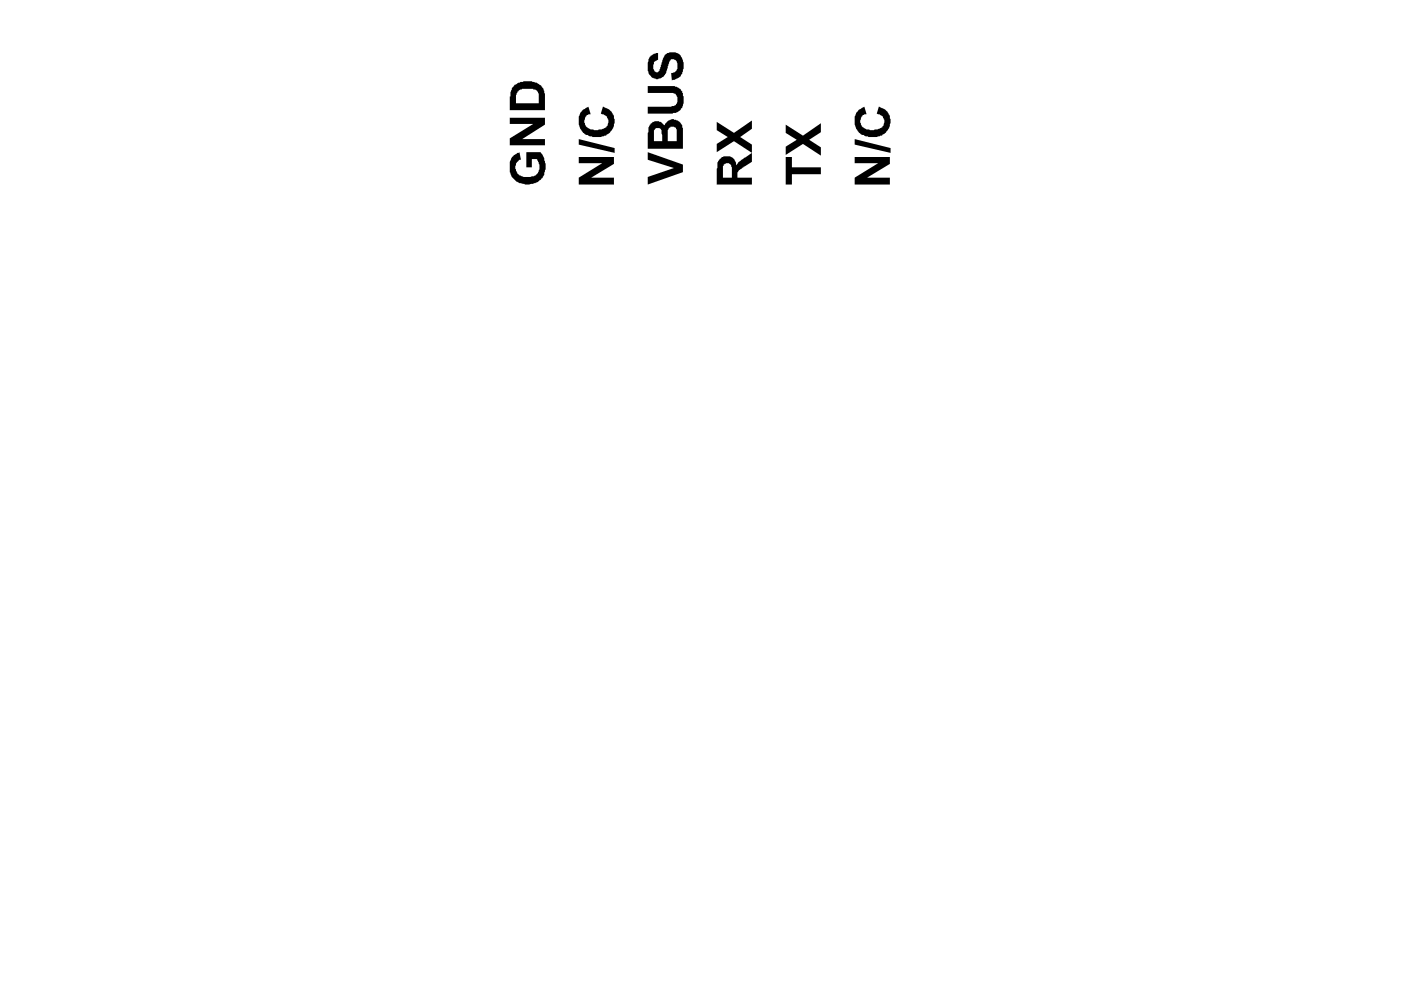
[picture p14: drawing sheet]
<svg xmlns="http://www.w3.org/2000/svg" width="297mm" height="210mm" viewBox="0 0 297 210" stroke-linecap="round" stroke-linejoin="round" font-family="sans-serif">
<g fill="#000">
<path d="M137.9 11.8l.8-.4 .8-.2v1.5l-.7 .3a2.19 2.19 0 0 0 0 2.2 .52 .52 0 0 0 .9-.2h.1l.3-.8a4.8 4.8 0 0 1 1.2-2.8 2.3 2.3 0 0 1 3.5 1.6 3.6 3.6 0 0 1-.2 2.5l-.2 .4v.3l-1.4 .7h-.4l-.1 .2-.2-1.6a1.52 1.52 0 0 0 1.4-1.2 1.52 1.52 0 0 0-.7-1.6l-.1-.1a.59 .59 0 0 0-.9 .4l-.3 .6a4.8 4.8 0 0 1-1.1 2.8l-.8 .2a1.85 1.85 0 0 1-2.3-1.1 6 6 0 0 1 .1-3.2zM108.5 33.3l.5-.4 1.1-.6 .3 1.4-.1 .2a1.51 1.51 0 0 0-.9 1 2.07 2.07 0 0 0 1.8 2.6 3.2 3.2 0 0 0 2.9-.9 2.68 2.68 0 0 0-.3-2.9h-1v1.8h-1.2v-3.2h2.9a3.3 3.3 0 0 1 1 2.2l.2 1a4.2 4.2 0 0 1-1 2.6 4.3 4.3 0 0 1-6.2-.6 5.3 5.3 0 0 1-.1-3.9zM108.1 25h7.4v1.4l-4.8 3.1h4.8v1.3h-7.4v-1.5l5-3h-5zM123.4 23.4l1.4-.8 .4 1.5-.2 .1a1 1 0 0 0-1 1.1l-.1 .2a1.76 1.76 0 0 0 1.9 1.9l.1 .2h.9l.2-.2a1.73 1.73 0 0 0 1.9-2.3l-.2-.4-1.3-.6 .4-1.5 .3 .2a2.49 2.49 0 0 1 2.1 2.2l.1 .3a3.6 3.6 0 0 1-1.4 3.2 5.1 5.1 0 0 1-5.3-.3 4 4 0 0 1-.5-4.4zM122.7 33.3h7.5v1.4l-4.9 3h4.9v1.4h-7.5v-1.4l5-3.1h-5zM122.7 29.5l7.6 1.9v1l-7.6-1.7zM137.3 18.2h4a3.5 3.5 0 0 1 3.1 .8 4.6 4.6 0 0 1 .5 2.9 2.28 2.28 0 0 1-2 2l-.3 .2h-5.3v-1.5h5l.3-.1a1.02 1.02 0 0 0 1-1.2 1.15 1.15 0 0 0-.4-1.3 1.09 1.09 0 0 0-1.2-.3h-4.7zM137.3 32.3l7.5 2.6v1.6l-7.5 2.6v-1.6l5.6-1.9-5.6-1.7zM152 25.8l3.6 2.4 3.8-2.7v1.8l-2.5 1.8 2.5 1.6v1.7l-3.8-2.5-3.6 2.4v-1.8l2.3-1.4-2.3-1.5zM166.6 33.3h1.3v2.2h6.1v1.4h-6.1v2.2h-1.3zM166.6 26.4l3.6 2.4 3.8-2.7v1.9l-2.4 1.6 2.4 1.6v1.8l-3.8-2.5-3.6 2.4v-1.8l2.3-1.5-2.3-1.4zM181.9 23.4l1.4-.8 .4 1.5-.1 .1a1 1 0 0 0-1.1 1.1l-.1 .2a1.76 1.76 0 0 0 1.9 1.9l.1 .2h.9l.2-.2a1.73 1.73 0 0 0 1.9-2.3l-.2-.4-1.3-.6 .4-1.5 .3 .2a2.49 2.49 0 0 1 2.1 2.2l.1 .3a3.6 3.6 0 0 1-1.4 3.2 5.1 5.1 0 0 1-5.3-.3 4 4 0 0 1-.5-4.4z"/>
<path d="M181.2 33.3h7.5v1.4l-4.9 3h4.9v1.4h-7.5v-1.4l5-3.1h-5zM181.2 29.5l7.6 1.9v1l-7.6-1.7z"/>
<path d="M109 18.1l.1-.1a5.8 5.8 0 0 1 3.4-.8 3.5 3.5 0 0 1 2.9 2.1v.4l.1 .2v3.5h-7.4v-3h.1v-.4a2.31 2.31 0 0 1 .8-1.8zM109.7 19.4v.3a1.08 1.08 0 0 0-.3 1.2v1h4.8v-1.2a1.32 1.32 0 0 0-1.1-1.7v-.2a7.1 7.1 0 0 0-3.1 .3z"/>
<path d="M137.8 26.4l.3-.3a1.78 1.78 0 0 1 2.7 .6l.3-.6a1.81 1.81 0 0 1 2.4-.6 1 1 0 0 1 .9 .8h.1l.3 .9v4.3h-7.5v-3.3l.2-.3a1.5 1.5 0 0 1 .3-1.3zM138.7 27.6v2.3h1.7v-1.3l-.1-.3a.88 .88 0 0 0-1.1-1.1zM141.7 27.3l-.1 .3v2.3h1.9v-1.4a1.17 1.17 0 0 0-1.3-1.6z"/>
<path d="M152.5 33.7a1.78 1.78 0 0 1 1.7-.6 1.75 1.75 0 0 1 1.9 1.8l.1 .1 .6-.8 2.6-1.8v1.9l-1.7 1v.2l-1.1 .6v.1a1.34 1.34 0 0 0-.3 1.5h3.1v1.4h-7.4v-3.3l.1-.3a1.75 1.75 0 0 1 .4-1.8zM153.4 34.9v.3h-.1v2.5h1.9v-1.3a1.62 1.62 0 0 0-.5-1.7l-.1-.1h-.7v.1z"/>
</g>
</svg>
